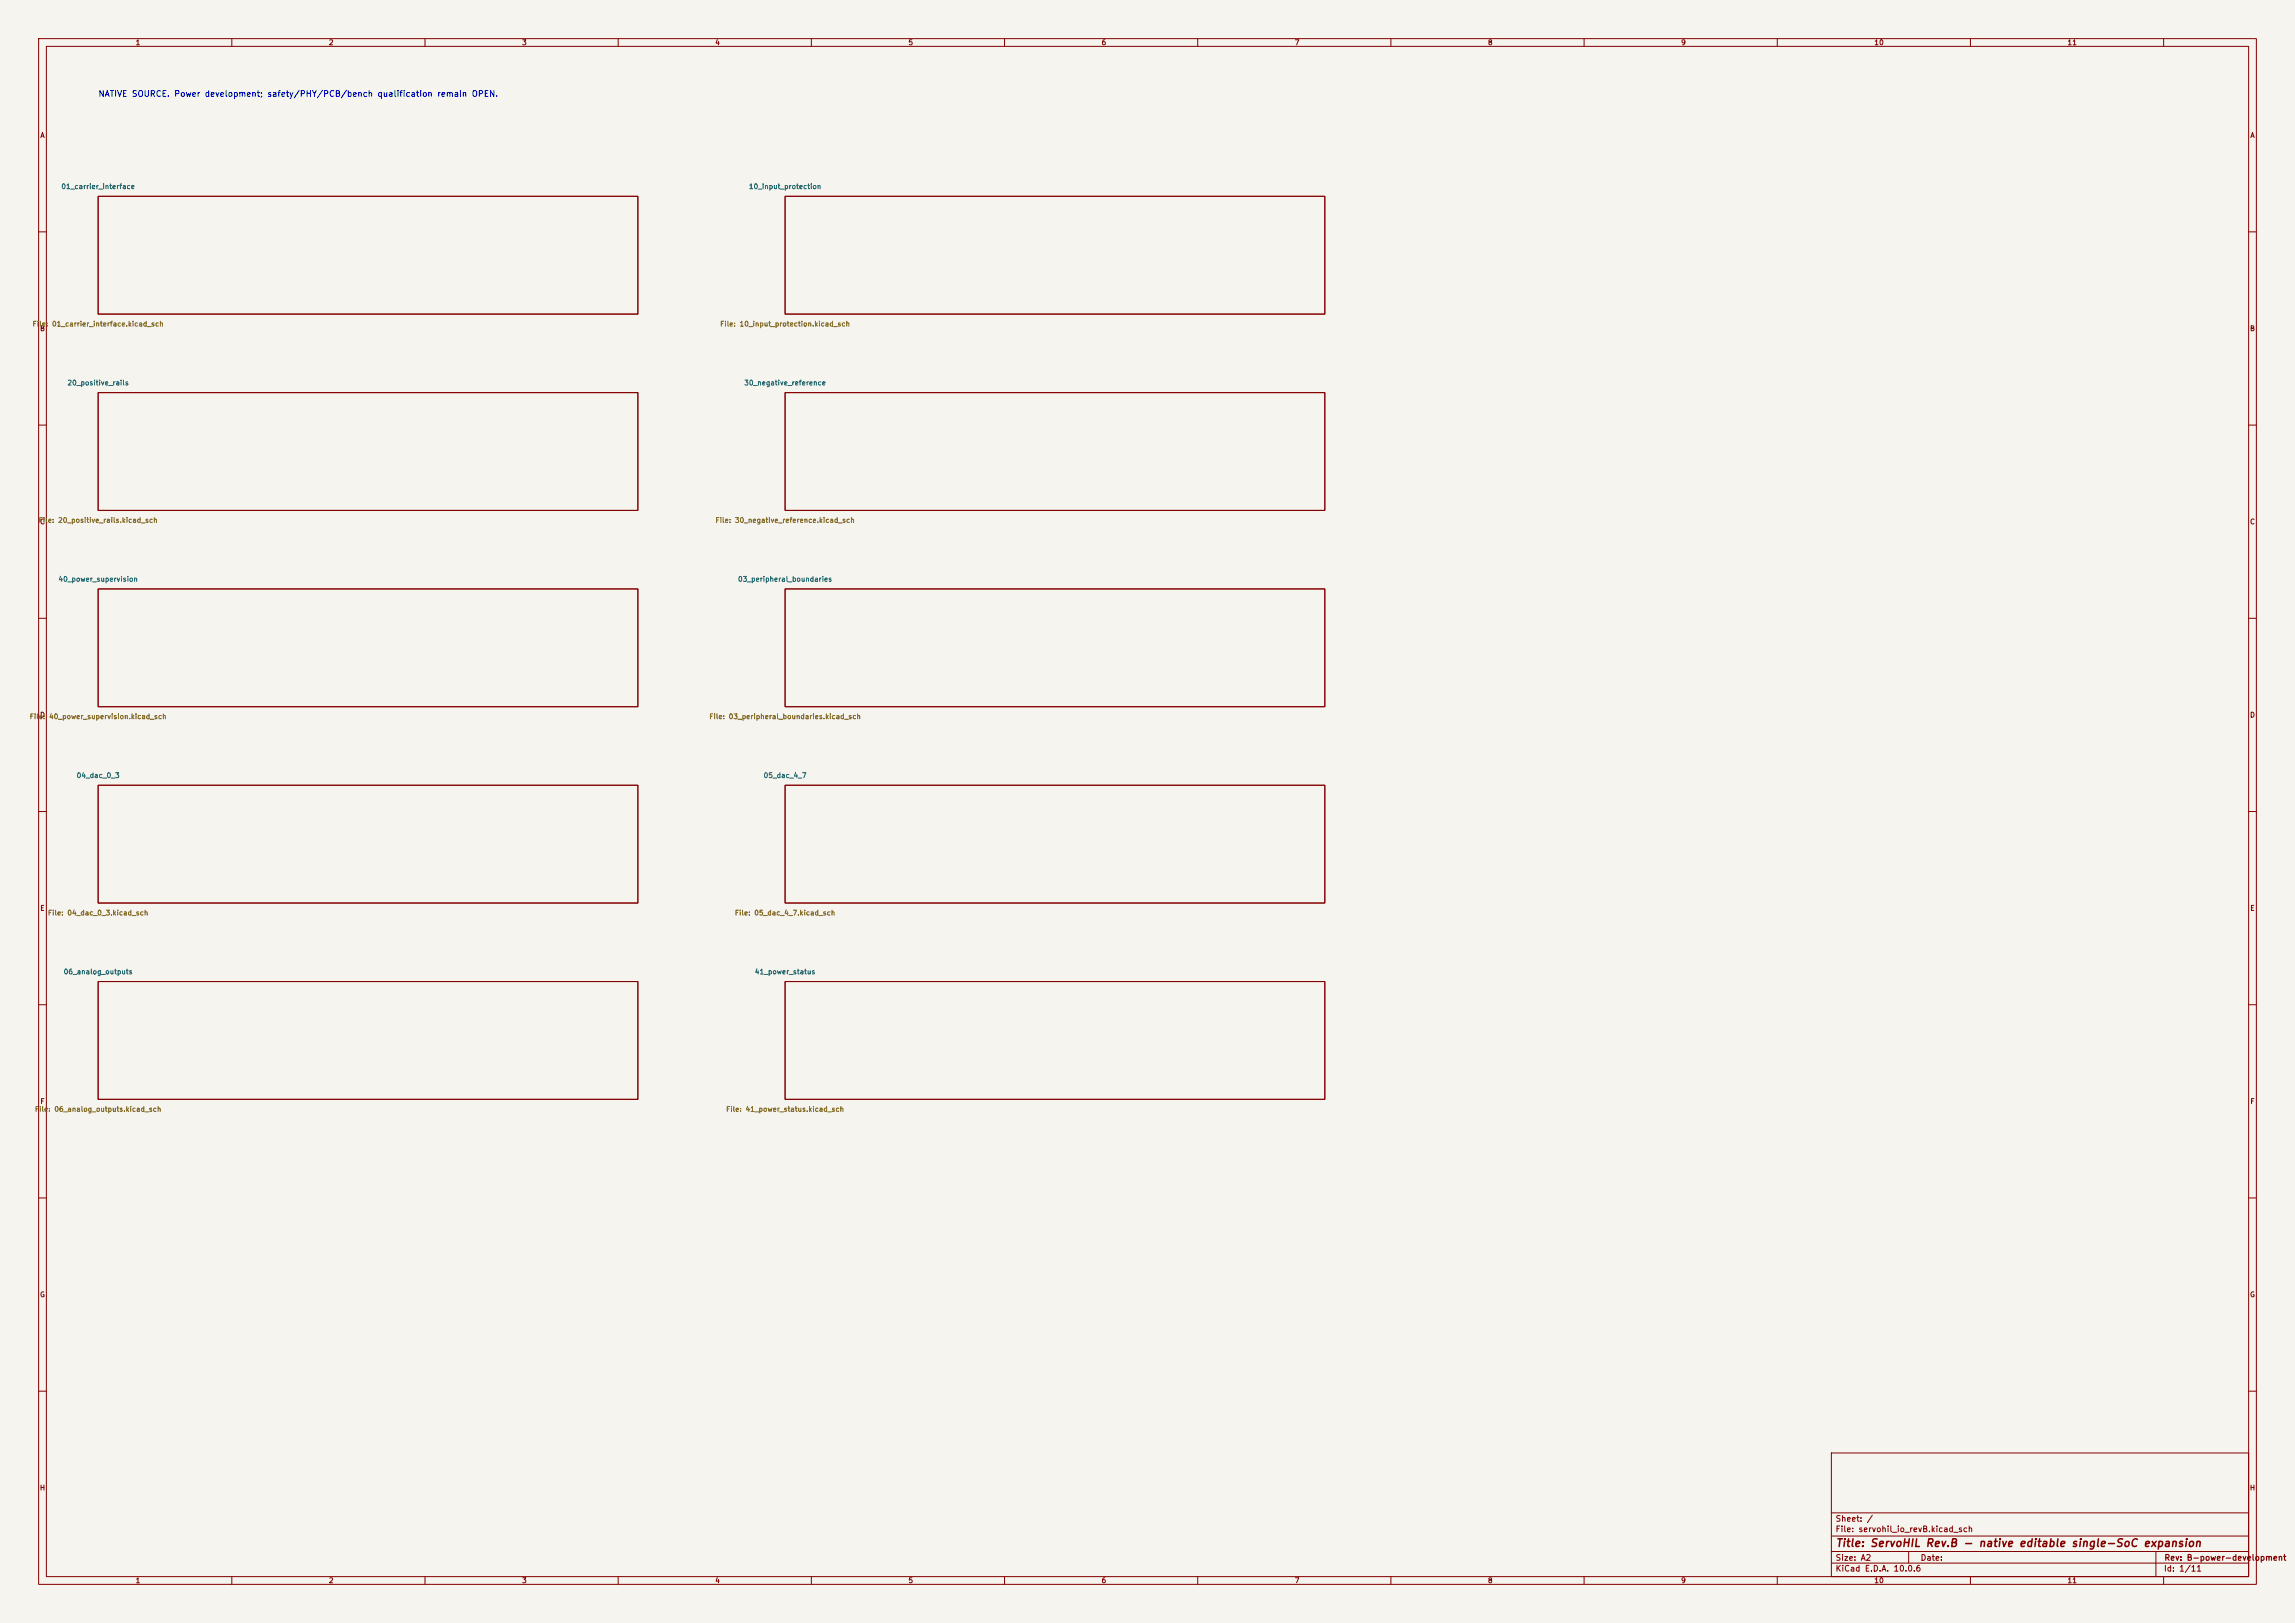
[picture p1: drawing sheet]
<svg xmlns="http://www.w3.org/2000/svg" width="594mm" height="420mm" viewBox="0 0 594 420" stroke-linecap="round" stroke-linejoin="round" font-family="sans-serif">
<defs><g id="words">
<text font-size="2" fill="#840000" x="475" y="400.8">Title: ServoHIL Rev.B - native editable single-SoC expansion</text>
<text font-size="1.5" fill="#0000c2" x="25.3" y="25.4">NATIVE SOURCE. Power development; safety/PHY/PCB/bench qualification remain OPEN.</text>
<g font-size="1.5" fill="#840000">
<text x="475" y="394.1">Sheet: /</text>
<text x="475" y="396.8">File: servohil_io_revB.kicad_sch</text>
<text x="475" y="407">KiCad E.D.A. 10.0.6</text>
<text x="475" y="404.2">Size: A2</text>
<text x="497" y="404.2">Date:</text>
<text x="560" y="407">Id: 1/11</text>
<text x="560.1" y="404.2">Rev: B-power-development</text>
</g>
<g font-size="1.3" fill="#840000">
<text x="35" y="12">1</text>
<text x="85" y="12">2</text>
<text x="135" y="12">3</text>
<text x="185" y="12">4</text>
<text x="235" y="12">5</text>
<text x="285" y="12">6</text>
<text x="335" y="12">7</text>
<text x="385" y="12">8</text>
<text x="435" y="12">9</text>
<text x="485" y="12">10</text>
<text x="535" y="12">11</text>
<text x="10.3" y="36">A</text>
<text x="582.3" y="36">A</text>
<text x="10.2" y="86">B</text>
<text x="582.2" y="86">B</text>
<text x="10.2" y="136">C</text>
<text x="582.2" y="136">C</text>
<text x="10.2" y="186">D</text>
<text x="582.2" y="186">D</text>
<text x="10.3" y="236">E</text>
<text x="582.3" y="236">E</text>
<text x="10.3" y="286">F</text>
<text x="582.3" y="286">F</text>
<text x="10.2" y="336">G</text>
<text x="582.2" y="336">G</text>
<text x="10.2" y="386">H</text>
<text x="582.2" y="386">H</text>
<text x="35" y="410">1</text>
<text x="85" y="410">2</text>
<text x="135" y="410">3</text>
<text x="185" y="410">4</text>
<text x="235" y="410">5</text>
<text x="285" y="410">6</text>
<text x="335" y="410">7</text>
<text x="385" y="410">8</text>
<text x="435" y="410">9</text>
<text x="485" y="410">10</text>
<text x="535" y="410">11</text>
</g>
<g font-size="1.3" fill="#006464">
<text x="15.7" y="49.2">01_carrier_interface</text>
<text x="193.7" y="49.2">10_input_protection</text>
<text x="17.3" y="100">20_positive_rails</text>
<text x="192.5" y="100">30_negative_reference</text>
<text x="15" y="150.8">40_power_supervision</text>
<text x="190.9" y="150.8">03_peripheral_boundaries</text>
<text x="19.7" y="201.6">04_dac_0_3</text>
<text x="197.5" y="201.6">05_dac_4_7</text>
<text x="16.4" y="252.4">06_analog_outputs</text>
<text x="195.2" y="252.4">41_power_status</text>
</g>
<g font-size="1.3" fill="#725600">
<text x="8.3" y="84.8">File: 01_carrier_interface.kicad_sch</text>
<text x="186.3" y="84.8">File: 10_input_protection.kicad_sch</text>
<text x="9.9" y="135.6">File: 20_positive_rails.kicad_sch</text>
<text x="185.1" y="135.6">File: 30_negative_reference.kicad_sch</text>
<text x="7.6" y="186.4">File:</text>
<text x="12.6" y="186.4">40_power_supervision.kicad_sch</text>
<text x="183.4" y="186.4">File: 03_peripheral_boundaries.kicad_sch</text>
<text x="12.3" y="237.2">File: 04_dac_0_3.kicad_sch</text>
<text x="190.1" y="237.2">File: 05_dac_4_7.kicad_sch</text>
<text x="8.9" y="288">File: 06_analog_outputs.kicad_sch</text>
<text x="187.8" y="288">File: 41_power_status.kicad_sch</text>
</g>
</g></defs>
<path d="M0 0h594v420h-594z" fill="#f5f4ef" stroke="#f5f4ef" stroke-width=".26"/>
<g fill="none" stroke="#840000" stroke-width=".26">
<path d="M10 10h574v400h-574zM12 12h570v396h-570zM60 10v2M110 10v2M160 10v2M210 10v2M260 10v2M310 10v2M360 10v2M410 10v2M460 10v2M510 10v2"/>
<path d="M560 10v2M25.4 50.8h139.7v30.5h-139.7zM203.2 50.8h139.7v30.5h-139.7zM10 60h2M582 60h2M10 110h2M25.4 101.6h139.7v30.5h-139.7zM203.2 101.6h139.7v30.5h-139.7zM582 110h2M25.4 152.4h139.7v30.5h-139.7zM203.2 152.4h139.7v30.5h-139.7zM10 160h2"/>
<path d="M582 160h2M10 210h2M25.4 203.2h139.7v30.5h-139.7zM203.2 203.2h139.7v30.5h-139.7zM582 210h2M25.4 254h139.7v30.5h-139.7zM203.2 254h139.7v30.5h-139.7zM10 260h2M582 260h2M10 310h2M582 310h2M10 360h2"/>
<path d="M474 376h108v32h-108zM582 360h2M474 397.5h108M474 391.5h108M60 408v2M110 408v2M160 408v2M210 408v2M260 408v2M310 408v2M360 408v2M410 408v2"/>
<path d="M460 408v2M474 404.5h108M474 401.5h108M494 401.5v3M510 408v2M558 401.5v6.5M560 408v2"/>
</g>
<use href="#words"/>
</svg>
